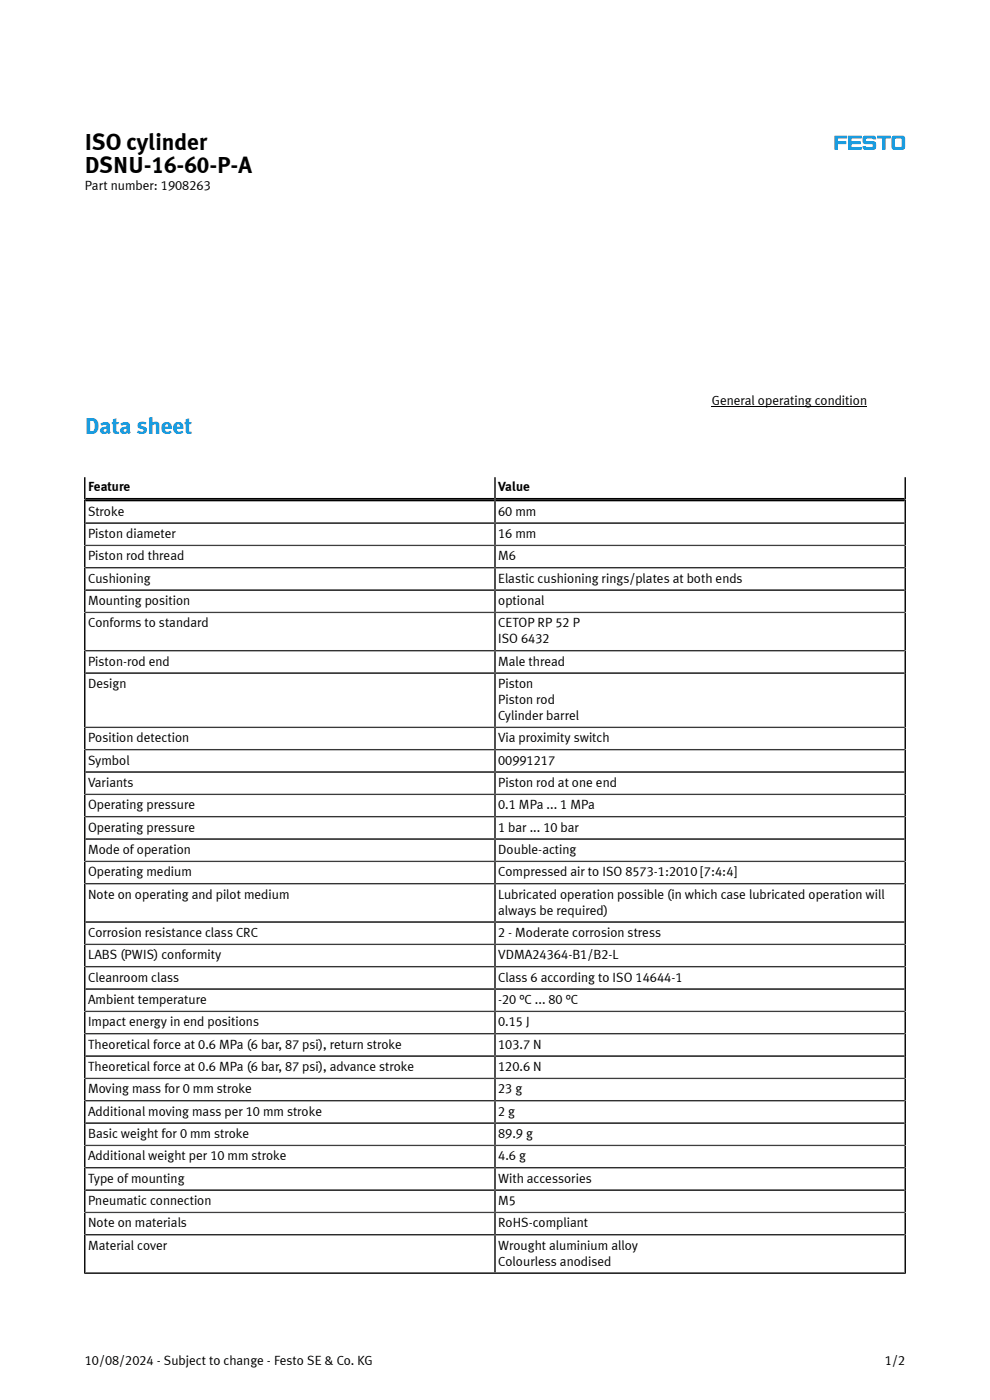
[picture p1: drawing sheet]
<svg xmlns="http://www.w3.org/2000/svg" width="210mm" height="297mm" viewBox="0 0 210 297" stroke-linecap="round" stroke-linejoin="round" font-family="sans-serif">
<defs><g id="words">
<g font-size="4.9">
<text x="18" y="31.8">ISO cylinder</text>
<text x="18" y="36.7">DSNU-16-60-P-A</text>
</g>
<text font-size="4.9" fill="#0091dc" x="18" y="92.1">Data sheet</text>
<g font-size="2.8">
<text x="18" y="40.4">Part number: 1908263</text>
<text x="151" y="85.9">General operating condition</text>
<text x="18.7" y="104.1">Feature</text>
<text x="105.7" y="104.1">Value</text>
<text x="18.7" y="109.4">Stroke</text>
<text x="105.7" y="109.4">60 mm</text>
<text x="18.7" y="114.2">Piston diameter</text>
<text x="18.7" y="118.9">Piston rod thread</text>
<text x="105.7" y="114.2">16 mm</text>
<text x="105.7" y="118.9">M6</text>
<text x="18.7" y="123.6">Cushioning</text>
<text x="105.7" y="123.6">Elastic cushioning rings/plates at both ends</text>
<text x="18.7" y="128.4">Mounting position</text>
<text x="105.7" y="128.4">optional</text>
<text x="18.7" y="133.1">Conforms to standard</text>
<text x="105.7" y="133.1">CETOP RP 52 P</text>
<text x="105.7" y="136.5">ISO 6432</text>
<text x="18.7" y="141.2">Piston-rod end</text>
<text x="105.7" y="141.2">Male thread</text>
<text x="18.7" y="146">Design</text>
<text x="105.7" y="146">Piston</text>
<text x="105.7" y="149.4">Piston rod</text>
<text x="105.7" y="152.8">Cylinder barrel</text>
<text x="18.7" y="157.5">Position detection</text>
<text x="105.7" y="157.5">Via proximity switch</text>
<text x="18.7" y="162.2">Symbol</text>
<text x="18.7" y="167">Variants</text>
<text x="105.7" y="162.2">00991217</text>
<text x="105.7" y="167">Piston rod at one end</text>
<text x="18.7" y="171.7">Operating pressure</text>
<text x="105.7" y="171.7">0.1 MPa ... 1 MPa</text>
<text x="18.7" y="176.5">Operating pressure</text>
<text x="105.7" y="176.5">1 bar ... 10 bar</text>
<text x="18.7" y="181.2">Mode of operation</text>
<text x="18.7" y="185.9">Operating medium</text>
<text x="105.7" y="181.2">Double-acting</text>
<text x="105.7" y="185.9">Compressed air to ISO 8573-1:2010 [7:4:4]</text>
<text x="18.7" y="190.7">Note on operating and pilot medium</text>
<text x="105.7" y="190.7">Lubricated operation possible (in which case lubricated operation will</text>
<text x="105.7" y="194.1">always be required)</text>
<text x="18.7" y="198.8">Corrosion resistance class CRC</text>
<text x="18.7" y="203.5">LABS (PWIS) conformity</text>
<text x="105.7" y="198.8">2 - Moderate corrosion stress</text>
<text x="105.7" y="203.5">VDMA24364-B1/B2-L</text>
<text x="18.7" y="208.3">Cleanroom class</text>
<text x="105.7" y="208.3">Class 6 according to ISO 14644-1</text>
<text x="18.7" y="213">Ambient temperature</text>
<text x="105.7" y="213">-20 °C ... 80 °C</text>
<text x="18.7" y="217.8">Impact energy in end positions</text>
<text x="105.7" y="217.8">0.15 J</text>
<text x="18.7" y="222.5">Theoretical force at 0.6 MPa (6 bar, 87 psi), return stroke</text>
<text x="18.7" y="227.2">Theoretical force at 0.6 MPa (6 bar, 87 psi), advance stroke</text>
<text x="105.7" y="222.5">103.7 N</text>
<text x="105.7" y="227.2">120.6 N</text>
<text x="18.7" y="232">Moving mass for 0 mm stroke</text>
<text x="105.7" y="232">23 g</text>
<text x="18.7" y="236.7">Additional moving mass per 10 mm stroke</text>
<text x="105.7" y="236.7">2 g</text>
<text x="18.7" y="241.4">Basic weight for 0 mm stroke</text>
<text x="105.7" y="241.4">89.9 g</text>
<text x="18.7" y="246.2">Additional weight per 10 mm stroke</text>
<text x="18.7" y="250.9">Type of mounting</text>
<text x="105.7" y="246.2">4.6 g</text>
<text x="105.7" y="250.9">With accessories</text>
<text x="18.7" y="255.7">Pneumatic connection</text>
<text x="105.7" y="255.7">M5</text>
<text x="18.7" y="260.4">Note on materials</text>
<text x="105.7" y="260.4">RoHS-compliant</text>
<text x="18.7" y="265.1">Material cover</text>
<text x="105.7" y="265.1">Wrought aluminium alloy</text>
<text x="105.7" y="268.5">Colourless anodised</text>
<text x="18" y="289.5">10/08/2024 - Subject to change - Festo SE &amp; Co. KG</text>
<text x="187.7" y="289.5">1/2</text>
</g>
</g></defs>
<path d="M189.9 29.4h1.3v1.7h-1.3zM186.1 28.8h2.8v.5l-1.1 .2v2.2h-.7v-2.3l-1-.1zM183.2 28.9a1.05 1.05 0 0 0 .3 1.7h1.5l.1 .4-.1 .2h-1.2l-.2-.2-.6 .1a.6 .6 0 0 0 .5 .7l2.1-.1a1.05 1.05 0 0 0-.3-1.7h-1.4l-.2-.4 .2-.2h1.1l.2 .2 .7-.1a.6 .6 0 0 0-.6-.7zM179.9 28.8h2.9l-.1 .6-2.1 .1 .1 .5 1.9 .1-.1 .5h-1.9v.5l2.1 .1 .1 .5h-2.9zM177 28.8l2.7 .1-.1 .5h-1.9v.5l1.7 .1 .1 .5-1.8 .1-.1 1.2-.6-.1zM189.4 28.9l2.1-.1 .2 .1 .3 .5v1.8l-.3 .5-2 .1a.56 .56 0 0 1-.6-.6v-1.8z" fill-rule="evenodd" fill="#0091dc"/>
<path d="M151 86.2h32.9" fill="none" stroke="#000" stroke-width=".21"/>
<g fill="none" stroke="#000" stroke-width=".35">
<path d="M18 111h174M18 115.7h174M18 101.2v169.1M105 101.2v168.9M192 101.2v169.1M18 120.4h174M18 125.2h174M18 129.9h174M18 138h174M18 142.8h174M18 154.3h174M18 159h174"/>
<path d="M18 163.8h174M18 168.5h174M18 173.3h174M18 178h174M18 182.7h174M18 187.5h174M18 195.6h174M18 200.3h174M18 205.1h174M18 209.8h174M18 214.6h174M18 219.3h174"/>
<path d="M18 224h174M18 228.8h174M18 233.5h174M18 238.3h174M18 243h174M18 247.7h174M18 252.5h174M18 257.2h174M17.8 270.1h174.4M18 262h174"/>
</g>
<path d="M18 106h174" fill="none" stroke="#000" stroke-width=".8" stroke-linecap="butt"/>
<use href="#words"/>
</svg>
